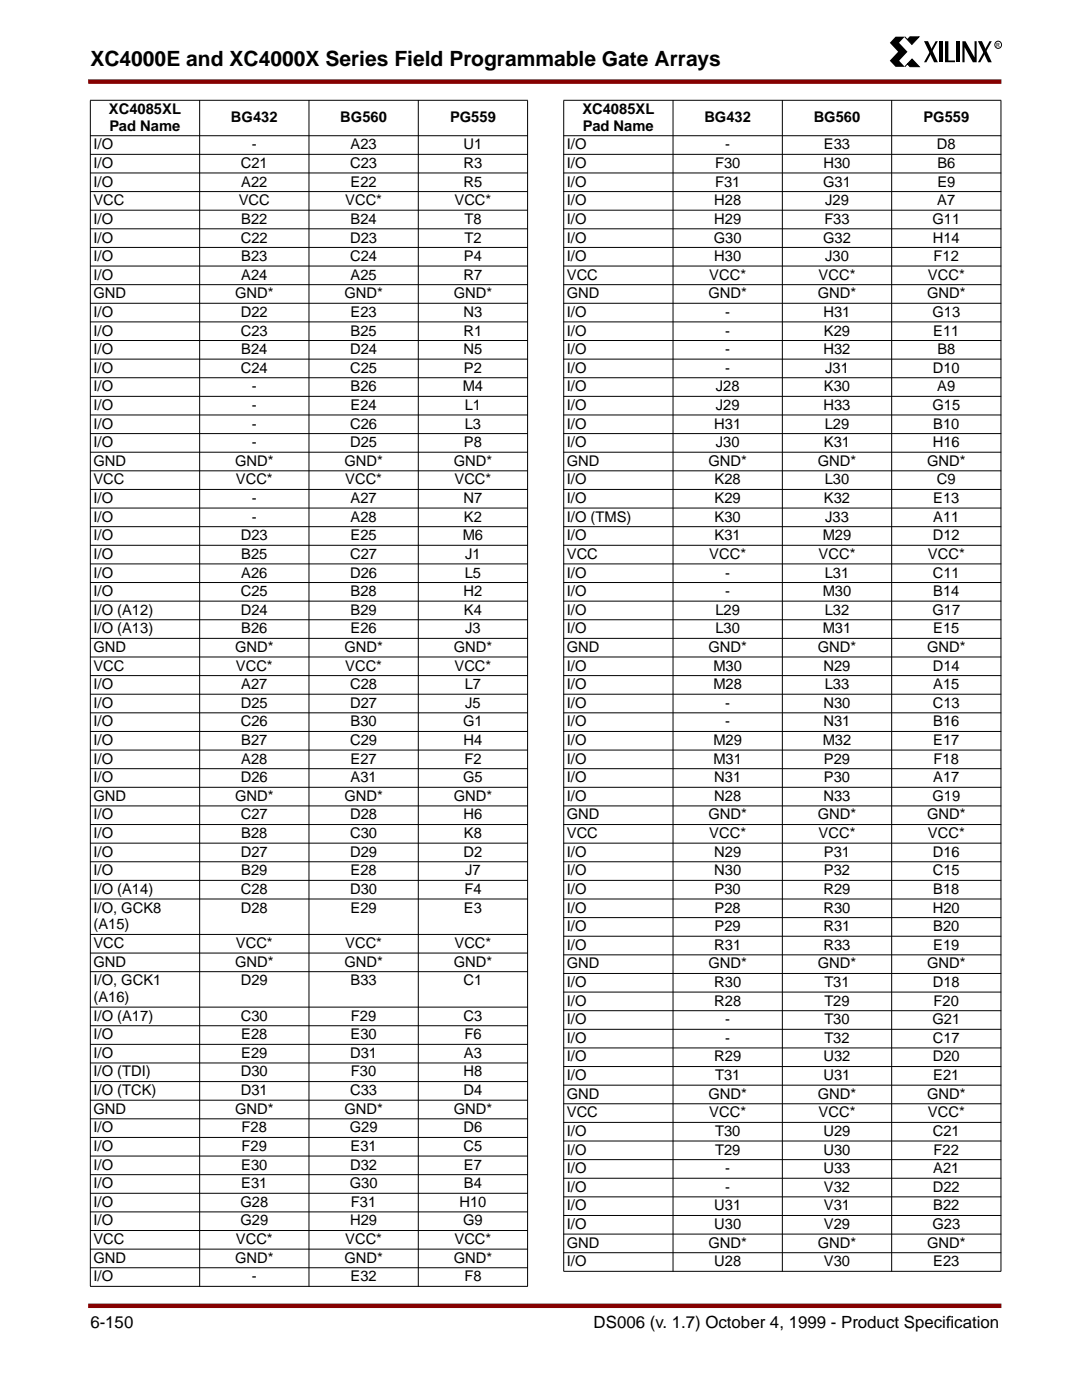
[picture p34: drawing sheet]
<svg xmlns="http://www.w3.org/2000/svg" width="216mm" height="279mm" viewBox="0 0 216 279" stroke-linecap="round" stroke-linejoin="round" font-family="sans-serif">
<defs><g id="words">
<text font-size="4.2" x="18" y="13.1">XC4000E and XC4000X Series Field Programmable Gate Arrays</text>
<g font-size="3.4">
<text x="18" y="265.1">6-150</text>
<text x="118.5" y="265.1">DS006 (v. 1.7) October 4, 1999 - Product Specif</text>
<text x="188.7" y="265.1">ication</text>
</g>
<g font-size="2.9">
<text x="21.7" y="22.7">XC4085XL</text>
<text x="116.2" y="22.7">XC4085XL</text>
<text x="18.7" y="29.8">I/O</text>
<text x="21.9" y="26.1">Pad Name</text>
<text x="46.1" y="24.4">BG432</text>
<text x="50.3" y="29.8">-</text>
<text x="67.9" y="24.4">BG560</text>
<text x="69.9" y="29.8">A23</text>
<text x="89.8" y="24.4">PG559</text>
<text x="92.5" y="29.8">U1</text>
<text x="113.1" y="29.8">I/O</text>
<text x="116.3" y="26.1">Pad Name</text>
<text x="140.5" y="24.4">BG432</text>
<text x="144.7" y="29.8">-</text>
<text x="162.4" y="24.4">BG560</text>
<text x="164.4" y="29.8">E33</text>
<text x="184.3" y="24.4">PG559</text>
<text x="186.9" y="29.8">D8</text>
<text x="18.7" y="33.5">I/O</text>
<text x="48.1" y="33.5">C21</text>
<text x="69.9" y="33.5">C23</text>
<text x="92.5" y="33.5">R3</text>
<text x="113.1" y="33.5">I/O</text>
<text x="142.7" y="33.5">F30</text>
<text x="164.3" y="33.5">H30</text>
<text x="187" y="33.5">B6</text>
<text x="18.7" y="37.3">I/O</text>
<text x="18.7" y="41">VCC</text>
<text x="47.6" y="41">VCC</text>
<text x="48.1" y="37.3">A22</text>
<text x="68.9" y="41">VCC*</text>
<text x="69.9" y="37.3">E22</text>
<text x="90.7" y="41">VCC*</text>
<text x="92.5" y="37.3">R5</text>
<text x="113.1" y="37.3">I/O</text>
<text x="113.1" y="41">I/O</text>
<text x="142.5" y="41">H28</text>
<text x="142.7" y="37.3">F31</text>
<text x="164.2" y="37.3">G31</text>
<text x="164.6" y="41">J29</text>
<text x="187" y="41">A7</text>
<text x="187" y="37.3">E9</text>
<text x="18.7" y="44.7">I/O</text>
<text x="48.1" y="44.7">B22</text>
<text x="69.9" y="44.7">B24</text>
<text x="92.7" y="44.7">T8</text>
<text x="113.1" y="44.7">I/O</text>
<text x="142.5" y="44.7">H29</text>
<text x="164.5" y="44.7">F33</text>
<text x="186.1" y="44.7">G11</text>
<text x="18.7" y="48.4">I/O</text>
<text x="18.7" y="52.1">I/O</text>
<text x="48.1" y="48.4">C22</text>
<text x="48.1" y="52.1">B23</text>
<text x="69.9" y="48.4">D23</text>
<text x="69.9" y="52.1">C24</text>
<text x="92.6" y="52.1">P4</text>
<text x="92.7" y="48.4">T2</text>
<text x="113.1" y="48.4">I/O</text>
<text x="113.1" y="52.1">I/O</text>
<text x="142.4" y="48.4">G30</text>
<text x="142.5" y="52.1">H30</text>
<text x="164.2" y="48.4">G32</text>
<text x="164.6" y="52.1">J30</text>
<text x="186.1" y="48.4">H14</text>
<text x="186.3" y="52.1">F12</text>
<text x="18.7" y="55.8">I/O</text>
<text x="18.7" y="59.5">GND</text>
<text x="46.9" y="59.5">GND*</text>
<text x="48.1" y="55.8">A24</text>
<text x="68.7" y="59.5">GND*</text>
<text x="69.9" y="55.8">A25</text>
<text x="90.5" y="59.5">GND*</text>
<text x="92.5" y="55.8">R7</text>
<text x="113.1" y="55.8">VCC</text>
<text x="113.1" y="59.5">GND</text>
<text x="141.4" y="59.5">GND*</text>
<text x="141.5" y="55.8">VCC*</text>
<text x="163.2" y="59.5">GND*</text>
<text x="163.3" y="55.8">VCC*</text>
<text x="185" y="59.5">GND*</text>
<text x="185.2" y="55.8">VCC*</text>
<text x="18.7" y="63.3">I/O</text>
<text x="48.1" y="63.3">D22</text>
<text x="69.9" y="63.3">E23</text>
<text x="92.5" y="63.3">N3</text>
<text x="113.1" y="63.3">I/O</text>
<text x="144.7" y="63.3">-</text>
<text x="164.3" y="63.3">H31</text>
<text x="186" y="63.3">G13</text>
<text x="18.7" y="67">I/O</text>
<text x="18.7" y="70.7">I/O</text>
<text x="48.1" y="67">C23</text>
<text x="48.1" y="70.7">B24</text>
<text x="69.9" y="70.7">D24</text>
<text x="69.9" y="67">B25</text>
<text x="92.5" y="67">R1</text>
<text x="92.5" y="70.7">N5</text>
<text x="113.1" y="67">I/O</text>
<text x="113.1" y="70.7">I/O</text>
<text x="144.7" y="67">-</text>
<text x="144.7" y="70.7">-</text>
<text x="164.3" y="70.7">H32</text>
<text x="164.4" y="67">K29</text>
<text x="186.2" y="67">E11</text>
<text x="187" y="70.7">B8</text>
<text x="18.7" y="74.4">I/O</text>
<text x="48.1" y="74.4">C24</text>
<text x="69.9" y="74.4">C25</text>
<text x="92.6" y="74.4">P2</text>
<text x="113.1" y="74.4">I/O</text>
<text x="144.7" y="74.4">-</text>
<text x="164.6" y="74.4">J31</text>
<text x="186.1" y="74.4">D10</text>
<text x="18.7" y="78.1">I/O</text>
<text x="18.7" y="81.8">I/O</text>
<text x="50.3" y="78.1">-</text>
<text x="50.3" y="81.8">-</text>
<text x="69.9" y="78.1">B26</text>
<text x="69.9" y="81.8">E24</text>
<text x="92.3" y="78.1">M4</text>
<text x="92.7" y="81.8">L1</text>
<text x="113.1" y="78.1">I/O</text>
<text x="113.1" y="81.8">I/O</text>
<text x="142.8" y="78.1">J28</text>
<text x="142.8" y="81.8">J29</text>
<text x="164.3" y="81.8">H33</text>
<text x="164.4" y="78.1">K30</text>
<text x="186" y="81.8">G15</text>
<text x="187" y="78.1">A9</text>
<text x="18.7" y="85.5">I/O</text>
<text x="18.7" y="89.3">I/O</text>
<text x="50.3" y="85.5">-</text>
<text x="50.3" y="89.3">-</text>
<text x="69.9" y="85.5">C26</text>
<text x="69.9" y="89.3">D25</text>
<text x="92.6" y="89.3">P8</text>
<text x="92.7" y="85.5">L3</text>
<text x="113.1" y="85.5">I/O</text>
<text x="113.1" y="89.3">I/O</text>
<text x="142.5" y="85.5">H31</text>
<text x="142.8" y="89.3">J30</text>
<text x="164.4" y="89.3">K31</text>
<text x="164.6" y="85.5">L29</text>
<text x="186.1" y="89.3">H16</text>
<text x="186.2" y="85.5">B10</text>
<text x="18.7" y="93">GND</text>
<text x="46.9" y="93">GND*</text>
<text x="68.7" y="93">GND*</text>
<text x="90.5" y="93">GND*</text>
<text x="113.1" y="93">GND</text>
<text x="141.4" y="93">GND*</text>
<text x="163.2" y="93">GND*</text>
<text x="185" y="93">GND*</text>
<text x="18.7" y="96.7">VCC</text>
<text x="18.7" y="100.4">I/O</text>
<text x="47.1" y="96.7">VCC*</text>
<text x="50.3" y="100.4">-</text>
<text x="68.9" y="96.7">VCC*</text>
<text x="69.9" y="100.4">A27</text>
<text x="90.7" y="96.7">VCC*</text>
<text x="92.5" y="100.4">N7</text>
<text x="113.1" y="96.7">I/O</text>
<text x="113.1" y="100.4">I/O</text>
<text x="142.6" y="96.7">K28</text>
<text x="142.6" y="100.4">K29</text>
<text x="164.4" y="100.4">K32</text>
<text x="164.6" y="96.7">L30</text>
<text x="186.2" y="100.4">E13</text>
<text x="186.9" y="96.7">C9</text>
<text x="18.7" y="104.1">I/O</text>
<text x="18.7" y="107.8">I/O</text>
<text x="48.1" y="107.8">D23</text>
<text x="50.3" y="104.1">-</text>
<text x="69.9" y="104.1">A28</text>
<text x="69.9" y="107.8">E25</text>
<text x="92.3" y="107.8">M6</text>
<text x="92.6" y="104.1">K2</text>
<text x="113.1" y="104.1">I/O (TMS)</text>
<text x="113.1" y="107.8">I/O</text>
<text x="142.6" y="104.1">K30</text>
<text x="142.6" y="107.8">K31</text>
<text x="164.2" y="107.8">M29</text>
<text x="164.6" y="104.1">J33</text>
<text x="186.1" y="107.8">D12</text>
<text x="186.2" y="104.1">A11</text>
<text x="18.7" y="111.5">I/O</text>
<text x="48.1" y="111.5">B25</text>
<text x="69.9" y="111.5">C27</text>
<text x="92.8" y="111.5">J1</text>
<text x="113.1" y="111.5">VCC</text>
<text x="141.5" y="111.5">VCC*</text>
<text x="163.3" y="111.5">VCC*</text>
<text x="185.2" y="111.5">VCC*</text>
<text x="18.7" y="115.3">I/O</text>
<text x="18.7" y="119">I/O</text>
<text x="48.1" y="119">C25</text>
<text x="48.1" y="115.3">A26</text>
<text x="69.9" y="115.3">D26</text>
<text x="69.9" y="119">B28</text>
<text x="92.5" y="119">H2</text>
<text x="92.7" y="115.3">L5</text>
<text x="113.1" y="115.3">I/O</text>
<text x="113.1" y="119">I/O</text>
<text x="144.7" y="115.3">-</text>
<text x="144.7" y="119">-</text>
<text x="164.2" y="119">M30</text>
<text x="164.6" y="115.3">L31</text>
<text x="186.1" y="115.3">C11</text>
<text x="186.2" y="119">B14</text>
<text x="18.7" y="122.7">I/O (A12)</text>
<text x="48.1" y="122.7">D24</text>
<text x="69.9" y="122.7">B29</text>
<text x="92.6" y="122.7">K4</text>
<text x="113.1" y="122.7">I/O</text>
<text x="142.8" y="122.7">L29</text>
<text x="164.6" y="122.7">L32</text>
<text x="186" y="122.7">G17</text>
<text x="18.7" y="126.4">I/O (A13)</text>
<text x="18.7" y="130.1">GND</text>
<text x="46.9" y="130.1">GND*</text>
<text x="48.1" y="126.4">B26</text>
<text x="68.7" y="130.1">GND*</text>
<text x="69.9" y="126.4">E26</text>
<text x="90.5" y="130.1">GND*</text>
<text x="92.8" y="126.4">J3</text>
<text x="113.1" y="126.4">I/O</text>
<text x="113.1" y="130.1">GND</text>
<text x="141.4" y="130.1">GND*</text>
<text x="142.8" y="126.4">L30</text>
<text x="163.2" y="130.1">GND*</text>
<text x="164.2" y="126.4">M31</text>
<text x="185" y="130.1">GND*</text>
<text x="186.2" y="126.4">E15</text>
<text x="18.7" y="133.8">VCC</text>
<text x="18.7" y="137.5">I/O</text>
<text x="47.1" y="133.8">VCC*</text>
<text x="48.1" y="137.5">A27</text>
<text x="68.9" y="133.8">VCC*</text>
<text x="69.9" y="137.5">C28</text>
<text x="90.7" y="133.8">VCC*</text>
<text x="92.7" y="137.5">L7</text>
<text x="113.1" y="133.8">I/O</text>
<text x="113.1" y="137.5">I/O</text>
<text x="142.3" y="133.8">M30</text>
<text x="142.3" y="137.5">M28</text>
<text x="164.3" y="133.8">N29</text>
<text x="164.6" y="137.5">L33</text>
<text x="186.1" y="133.8">D14</text>
<text x="186.2" y="137.5">A15</text>
<text x="18.7" y="141.3">I/O</text>
<text x="48.1" y="141.3">D25</text>
<text x="69.9" y="141.3">D27</text>
<text x="92.8" y="141.3">J5</text>
<text x="113.1" y="141.3">I/O</text>
<text x="144.7" y="141.3">-</text>
<text x="164.3" y="141.3">N30</text>
<text x="186.1" y="141.3">C13</text>
<text x="18.7" y="145">I/O</text>
<text x="18.7" y="148.7">I/O</text>
<text x="48.1" y="145">C26</text>
<text x="48.1" y="148.7">B27</text>
<text x="69.9" y="148.7">C29</text>
<text x="69.9" y="145">B30</text>
<text x="92.4" y="145">G1</text>
<text x="92.5" y="148.7">H4</text>
<text x="113.1" y="145">I/O</text>
<text x="113.1" y="148.7">I/O</text>
<text x="142.3" y="148.7">M29</text>
<text x="144.7" y="145">-</text>
<text x="164.2" y="148.7">M32</text>
<text x="164.3" y="145">N31</text>
<text x="186.2" y="145">B16</text>
<text x="186.2" y="148.7">E17</text>
<text x="18.7" y="152.4">I/O</text>
<text x="48.1" y="152.4">A28</text>
<text x="69.9" y="152.4">E27</text>
<text x="92.7" y="152.4">F2</text>
<text x="113.1" y="152.4">I/O</text>
<text x="142.3" y="152.4">M31</text>
<text x="164.4" y="152.4">P29</text>
<text x="186.3" y="152.4">F18</text>
<text x="18.7" y="156.1">I/O</text>
<text x="18.7" y="159.8">GND</text>
<text x="46.9" y="159.8">GND*</text>
<text x="48.1" y="156.1">D26</text>
<text x="68.7" y="159.8">GND*</text>
<text x="69.9" y="156.1">A31</text>
<text x="90.5" y="159.8">GND*</text>
<text x="92.4" y="156.1">G5</text>
<text x="113.1" y="156.1">I/O</text>
<text x="113.1" y="159.8">I/O</text>
<text x="142.5" y="156.1">N31</text>
<text x="142.5" y="159.8">N28</text>
<text x="164.3" y="159.8">N33</text>
<text x="164.4" y="156.1">P30</text>
<text x="186" y="159.8">G19</text>
<text x="186.2" y="156.1">A17</text>
<text x="18.7" y="163.5">I/O</text>
<text x="18.7" y="167.3">I/O</text>
<text x="48.1" y="163.5">C27</text>
<text x="48.1" y="167.3">B28</text>
<text x="69.9" y="163.5">D28</text>
<text x="69.9" y="167.3">C30</text>
<text x="92.5" y="163.5">H6</text>
<text x="92.6" y="167.3">K8</text>
<text x="113.1" y="163.5">GND</text>
<text x="113.1" y="167.3">VCC</text>
<text x="141.4" y="163.5">GND*</text>
<text x="141.5" y="167.3">VCC*</text>
<text x="163.2" y="163.5">GND*</text>
<text x="163.3" y="167.3">VCC*</text>
<text x="185" y="163.5">GND*</text>
<text x="185.2" y="167.3">VCC*</text>
<text x="18.7" y="171">I/O</text>
<text x="48.1" y="171">D27</text>
<text x="69.9" y="171">D29</text>
<text x="92.5" y="171">D2</text>
<text x="113.1" y="171">I/O</text>
<text x="142.5" y="171">N29</text>
<text x="164.4" y="171">P31</text>
<text x="186.1" y="171">D16</text>
<text x="18.7" y="174.7">I/O</text>
<text x="18.7" y="178.4">I/O (A14)</text>
<text x="48.1" y="178.4">C28</text>
<text x="48.1" y="174.7">B29</text>
<text x="69.9" y="178.4">D30</text>
<text x="69.9" y="174.7">E28</text>
<text x="92.7" y="178.4">F4</text>
<text x="92.8" y="174.7">J7</text>
<text x="113.1" y="174.7">I/O</text>
<text x="113.1" y="178.4">I/O</text>
<text x="142.5" y="174.7">N30</text>
<text x="142.6" y="178.4">P30</text>
<text x="164.3" y="178.4">R29</text>
<text x="164.4" y="174.7">P32</text>
<text x="186.1" y="174.7">C15</text>
<text x="186.2" y="178.4">B18</text>
<text x="18.7" y="182.1">I/O, GCK8</text>
<text x="18.7" y="185.5">(A15)</text>
<text x="48.1" y="182.1">D28</text>
<text x="69.9" y="182.1">E29</text>
<text x="92.6" y="182.1">E3</text>
<text x="113.1" y="182.1">I/O</text>
<text x="113.1" y="185.8">I/O</text>
<text x="142.6" y="182.1">P28</text>
<text x="142.6" y="185.8">P29</text>
<text x="164.3" y="182.1">R30</text>
<text x="164.3" y="185.8">R31</text>
<text x="186.1" y="182.1">H20</text>
<text x="186.2" y="185.8">B20</text>
<text x="18.7" y="189.2">VCC</text>
<text x="47.1" y="189.2">VCC*</text>
<text x="68.9" y="189.2">VCC*</text>
<text x="90.7" y="189.2">VCC*</text>
<text x="113.1" y="189.5">I/O</text>
<text x="142.5" y="189.5">R31</text>
<text x="164.3" y="189.5">R33</text>
<text x="186.2" y="189.5">E19</text>
<text x="18.7" y="192.9">GND</text>
<text x="18.7" y="196.6">I/O, GCK1</text>
<text x="46.9" y="192.9">GND*</text>
<text x="48.1" y="196.6">D29</text>
<text x="68.7" y="192.9">GND*</text>
<text x="69.9" y="196.6">B33</text>
<text x="90.5" y="192.9">GND*</text>
<text x="92.5" y="196.6">C1</text>
<text x="113.1" y="193.3">GND</text>
<text x="113.1" y="197">I/O</text>
<text x="141.4" y="193.3">GND*</text>
<text x="142.5" y="197">R30</text>
<text x="163.2" y="193.3">GND*</text>
<text x="164.5" y="197">T31</text>
<text x="185" y="193.3">GND*</text>
<text x="186.1" y="197">D18</text>
<text x="18.7" y="200">(A16)</text>
<text x="18.7" y="203.7">I/O (A17)</text>
<text x="48.1" y="203.7">C30</text>
<text x="70" y="203.7">F29</text>
<text x="92.5" y="203.7">C3</text>
<text x="113.1" y="200.7">I/O</text>
<text x="142.5" y="200.7">R28</text>
<text x="164.5" y="200.7">T29</text>
<text x="186.3" y="200.7">F20</text>
<text x="18.7" y="207.4">I/O</text>
<text x="48.1" y="207.4">E28</text>
<text x="69.9" y="207.4">E30</text>
<text x="92.7" y="207.4">F6</text>
<text x="113.1" y="204.4">I/O</text>
<text x="113.1" y="208.1">I/O</text>
<text x="144.7" y="204.4">-</text>
<text x="144.7" y="208.1">-</text>
<text x="164.5" y="204.4">T30</text>
<text x="164.5" y="208.1">T32</text>
<text x="186.1" y="204.4">G21</text>
<text x="186.1" y="208.1">C17</text>
<text x="18.7" y="211.1">I/O</text>
<text x="18.7" y="214.8">I/O (TDI)</text>
<text x="48.1" y="214.8">D30</text>
<text x="48.1" y="211.1">E29</text>
<text x="69.9" y="211.1">D31</text>
<text x="70" y="214.8">F30</text>
<text x="92.5" y="214.8">H8</text>
<text x="92.6" y="211.1">A3</text>
<text x="113.1" y="211.8">I/O</text>
<text x="113.1" y="215.5">I/O</text>
<text x="142.5" y="211.8">R29</text>
<text x="142.7" y="215.5">T31</text>
<text x="164.3" y="211.8">U32</text>
<text x="164.3" y="215.5">U31</text>
<text x="186.1" y="211.8">D20</text>
<text x="186.2" y="215.5">E21</text>
<text x="18.7" y="218.6">I/O (TCK)</text>
<text x="48.1" y="218.6">D31</text>
<text x="69.9" y="218.6">C33</text>
<text x="92.5" y="218.6">D4</text>
<text x="113.1" y="219.3">GND</text>
<text x="141.4" y="219.3">GND*</text>
<text x="163.2" y="219.3">GND*</text>
<text x="185" y="219.3">GND*</text>
<text x="18.7" y="222.3">GND</text>
<text x="18.7" y="226">I/O</text>
<text x="46.9" y="222.3">GND*</text>
<text x="48.2" y="226">F28</text>
<text x="68.7" y="222.3">GND*</text>
<text x="69.8" y="226">G29</text>
<text x="90.5" y="222.3">GND*</text>
<text x="92.5" y="226">D6</text>
<text x="113.1" y="223">VCC</text>
<text x="113.1" y="226.7">I/O</text>
<text x="141.5" y="223">VCC*</text>
<text x="142.7" y="226.7">T30</text>
<text x="163.3" y="223">VCC*</text>
<text x="164.3" y="226.7">U29</text>
<text x="185.2" y="223">VCC*</text>
<text x="186.1" y="226.7">C21</text>
<text x="18.7" y="229.7">I/O</text>
<text x="18.7" y="233.4">I/O</text>
<text x="48.1" y="233.4">E30</text>
<text x="48.2" y="229.7">F29</text>
<text x="69.9" y="233.4">D32</text>
<text x="69.9" y="229.7">E31</text>
<text x="92.5" y="229.7">C5</text>
<text x="92.6" y="233.4">E7</text>
<text x="113.1" y="230.4">I/O</text>
<text x="142.7" y="230.4">T29</text>
<text x="164.3" y="230.4">U30</text>
<text x="186.3" y="230.4">F22</text>
<text x="18.7" y="237.1">I/O</text>
<text x="48.1" y="237.1">E31</text>
<text x="69.8" y="237.1">G30</text>
<text x="92.6" y="237.1">B4</text>
<text x="113.1" y="234.1">I/O</text>
<text x="113.1" y="237.8">I/O</text>
<text x="144.7" y="234.1">-</text>
<text x="144.7" y="237.8">-</text>
<text x="164.3" y="234.1">U33</text>
<text x="164.4" y="237.8">V32</text>
<text x="186.1" y="237.8">D22</text>
<text x="186.2" y="234.1">A21</text>
<text x="18.7" y="240.8">I/O</text>
<text x="18.7" y="244.6">I/O</text>
<text x="48" y="240.8">G28</text>
<text x="48" y="244.6">G29</text>
<text x="69.9" y="244.6">H29</text>
<text x="70" y="240.8">F31</text>
<text x="91.7" y="240.8">H10</text>
<text x="92.4" y="244.6">G9</text>
<text x="113.1" y="241.5">I/O</text>
<text x="113.1" y="245.3">I/O</text>
<text x="142.5" y="241.5">U31</text>
<text x="142.5" y="245.3">U30</text>
<text x="164.4" y="241.5">V31</text>
<text x="164.4" y="245.3">V29</text>
<text x="186" y="245.3">G23</text>
<text x="186.2" y="241.5">B22</text>
<text x="18.7" y="248.3">VCC</text>
<text x="18.7" y="252">GND</text>
<text x="46.9" y="252">GND*</text>
<text x="47.1" y="248.3">VCC*</text>
<text x="68.7" y="252">GND*</text>
<text x="68.9" y="248.3">VCC*</text>
<text x="90.5" y="252">GND*</text>
<text x="90.7" y="248.3">VCC*</text>
<text x="113.1" y="249">GND</text>
<text x="141.4" y="249">GND*</text>
<text x="163.2" y="249">GND*</text>
<text x="185" y="249">GND*</text>
<text x="18.7" y="255.7">I/O</text>
<text x="50.3" y="255.7">-</text>
<text x="69.9" y="255.7">E32</text>
<text x="92.7" y="255.7">F8</text>
<text x="113.1" y="252.7">I/O</text>
<text x="142.5" y="252.7">U28</text>
<text x="164.4" y="252.7">V30</text>
<text x="186.2" y="252.7">E23</text>
</g>
<text font-size="1.1" x="198.8" y="9.3">R</text>
</g></defs>
<path d="M178.7 7.3h1.8l-1.1 1.2 1.7 1.8-1.7 1.8 1.1 1.2h-1.8l-1.2-1.2 1.7-1.8-1.6-1.8zM184.4 8.2h.8l1.9 4.2h-.7zM186.7 8.2h.4l-2.3 4.2h-.4zM187.3 8.2h.7v4.2h-.7zM188.6 8.2h.6v3.9h1.4v.3h-2zM190.9 8.2h.7v4.2h-.7zM192 8.2h.7l1.8 3.3v-3.3h.4v4.2h-.8l-1.6-3v3h-.5zM195.1 8.2h.8l2 4.2h-.8zM197.5 8.2h.4l-2.3 4.2h-.5z" fill="#000"/>
<path d="M180.5 7.3l.6 .6 .5-.5h1.8l-1.4 1.5zM182 11.8l1.4 1.5h-1.8l-.5-.5-.6 .5z" fill="#000" stroke="#000" stroke-width=".2"/>
<circle cx="199.2" cy="9" r=".7" fill="none" stroke="#000" stroke-width=".2"/>
<path d="M18 16.3h181.4M18 260.6h181.4" fill="none" stroke="#850000" stroke-width=".88"/>
<path d="M18 262.9h181.4v4.3h-181.4z" fill-rule="evenodd" fill="#fff"/>
<g fill="#000" stroke="#000" stroke-width=".2">
<path d="M18 20h87.3zM18 27.1h87.3zM18 30.8h87.3zM18 34.5h87.3zM18 38.2h87.3zM112.4 20h87.4zM112.4 27.1h87.4zM112.4 30.8h87.4zM112.4 34.5h87.4zM112.4 38.2h87.4zM18 41.9h87.3zM18 45.7h87.3z"/>
<path d="M18 49.4h87.3zM18 53.1h87.3zM18 56.8h87.3zM112.4 41.9h87.4zM112.4 45.7h87.4zM112.4 49.4h87.4zM112.4 53.1h87.4zM112.4 56.8h87.4zM18 60.5h87.3zM18 64.2h87.3zM18 68h87.3zM18 71.7h87.3z"/>
<path d="M18 75.4h87.3zM18 79.1h87.3zM112.4 60.5h87.4zM112.4 64.2h87.4zM112.4 68h87.4zM112.4 71.7h87.4zM112.4 75.4h87.4zM112.4 79.1h87.4zM18 82.8h87.3zM18 86.5h87.3zM18 90.2h87.3zM18 94h87.3z"/>
<path d="M18 97.7h87.3zM112.4 82.8h87.4zM112.4 86.5h87.4zM112.4 90.2h87.4zM112.4 94h87.4zM112.4 97.7h87.4zM18 101.4h87.3zM18 105.1h87.3zM18 108.8h87.3zM18 112.5h87.3zM18 116.3h87.3zM18 120h87.3z"/>
<path d="M112.4 101.4h87.4zM112.4 105.1h87.4zM112.4 108.8h87.4zM112.4 112.5h87.4zM112.4 116.3h87.4zM112.4 120h87.4zM18 123.7h87.3zM18 127.4h87.3zM18 131.1h87.3zM18 134.8h87.3zM18 138.5h87.3zM112.4 123.7h87.4z"/>
<path d="M112.4 127.4h87.4zM112.4 131.1h87.4zM112.4 134.8h87.4zM112.4 138.5h87.4zM18 142.3h87.3zM18 146h87.3zM18 149.7h87.3zM18 153.4h87.3zM18 157.1h87.3zM112.4 142.3h87.4zM112.4 146h87.4zM112.4 149.7h87.4z"/>
<path d="M112.4 153.4h87.4zM112.4 157.1h87.4zM18 160.8h87.3zM18 164.6h87.3zM18 168.3h87.3zM18 172h87.3zM18 175.7h87.3zM18 179.4h87.3zM112.4 160.8h87.4zM112.4 164.6h87.4zM112.4 168.3h87.4zM112.4 172h87.4z"/>
<path d="M112.4 175.7h87.4zM112.4 179.4h87.4zM18 186.5h87.3zM18 190.2h87.3zM18 193.9h87.3zM112.4 183.1h87.4zM112.4 186.8h87.4zM112.4 190.6h87.4zM112.4 194.3h87.4zM112.4 198h87.4zM18 201h87.3zM18 204.7h87.3z"/>
<path d="M18 208.4h87.3zM18 212.1h87.3zM18 215.9h87.3zM18 219.6h87.3zM112.4 201.7h87.4zM112.4 205.4h87.4zM112.4 209.1h87.4zM112.4 212.9h87.4zM112.4 216.6h87.4zM18 223.3h87.3zM18 227h87.3zM18 230.7h87.3z"/>
<path d="M18 234.4h87.3zM18 238.1h87.3zM112.4 220.3h87.4zM112.4 224h87.4zM112.4 227.7h87.4zM112.4 231.4h87.4zM112.4 235.1h87.4zM112.4 238.9h87.4zM18 20.1v236.6zM39.8 20v236.8zM61.7 20v236.8zM83.5 20v236.8z"/>
<path d="M105.3 20.1v236.6zM18 241.9h87.3zM18 245.6h87.3zM18 249.3h87.3zM18 253h87.3zM18 256.7h87.3zM112.5 20.1v233.6zM134.3 20v233.8zM156.1 20v233.8zM177.9 20v233.8zM199.7 20.1v233.6zM112.4 242.6h87.4z"/>
<path d="M112.4 246.3h87.4zM112.4 250h87.4zM112.4 253.7h87.4z"/>
</g>
<use href="#words"/>
</svg>
